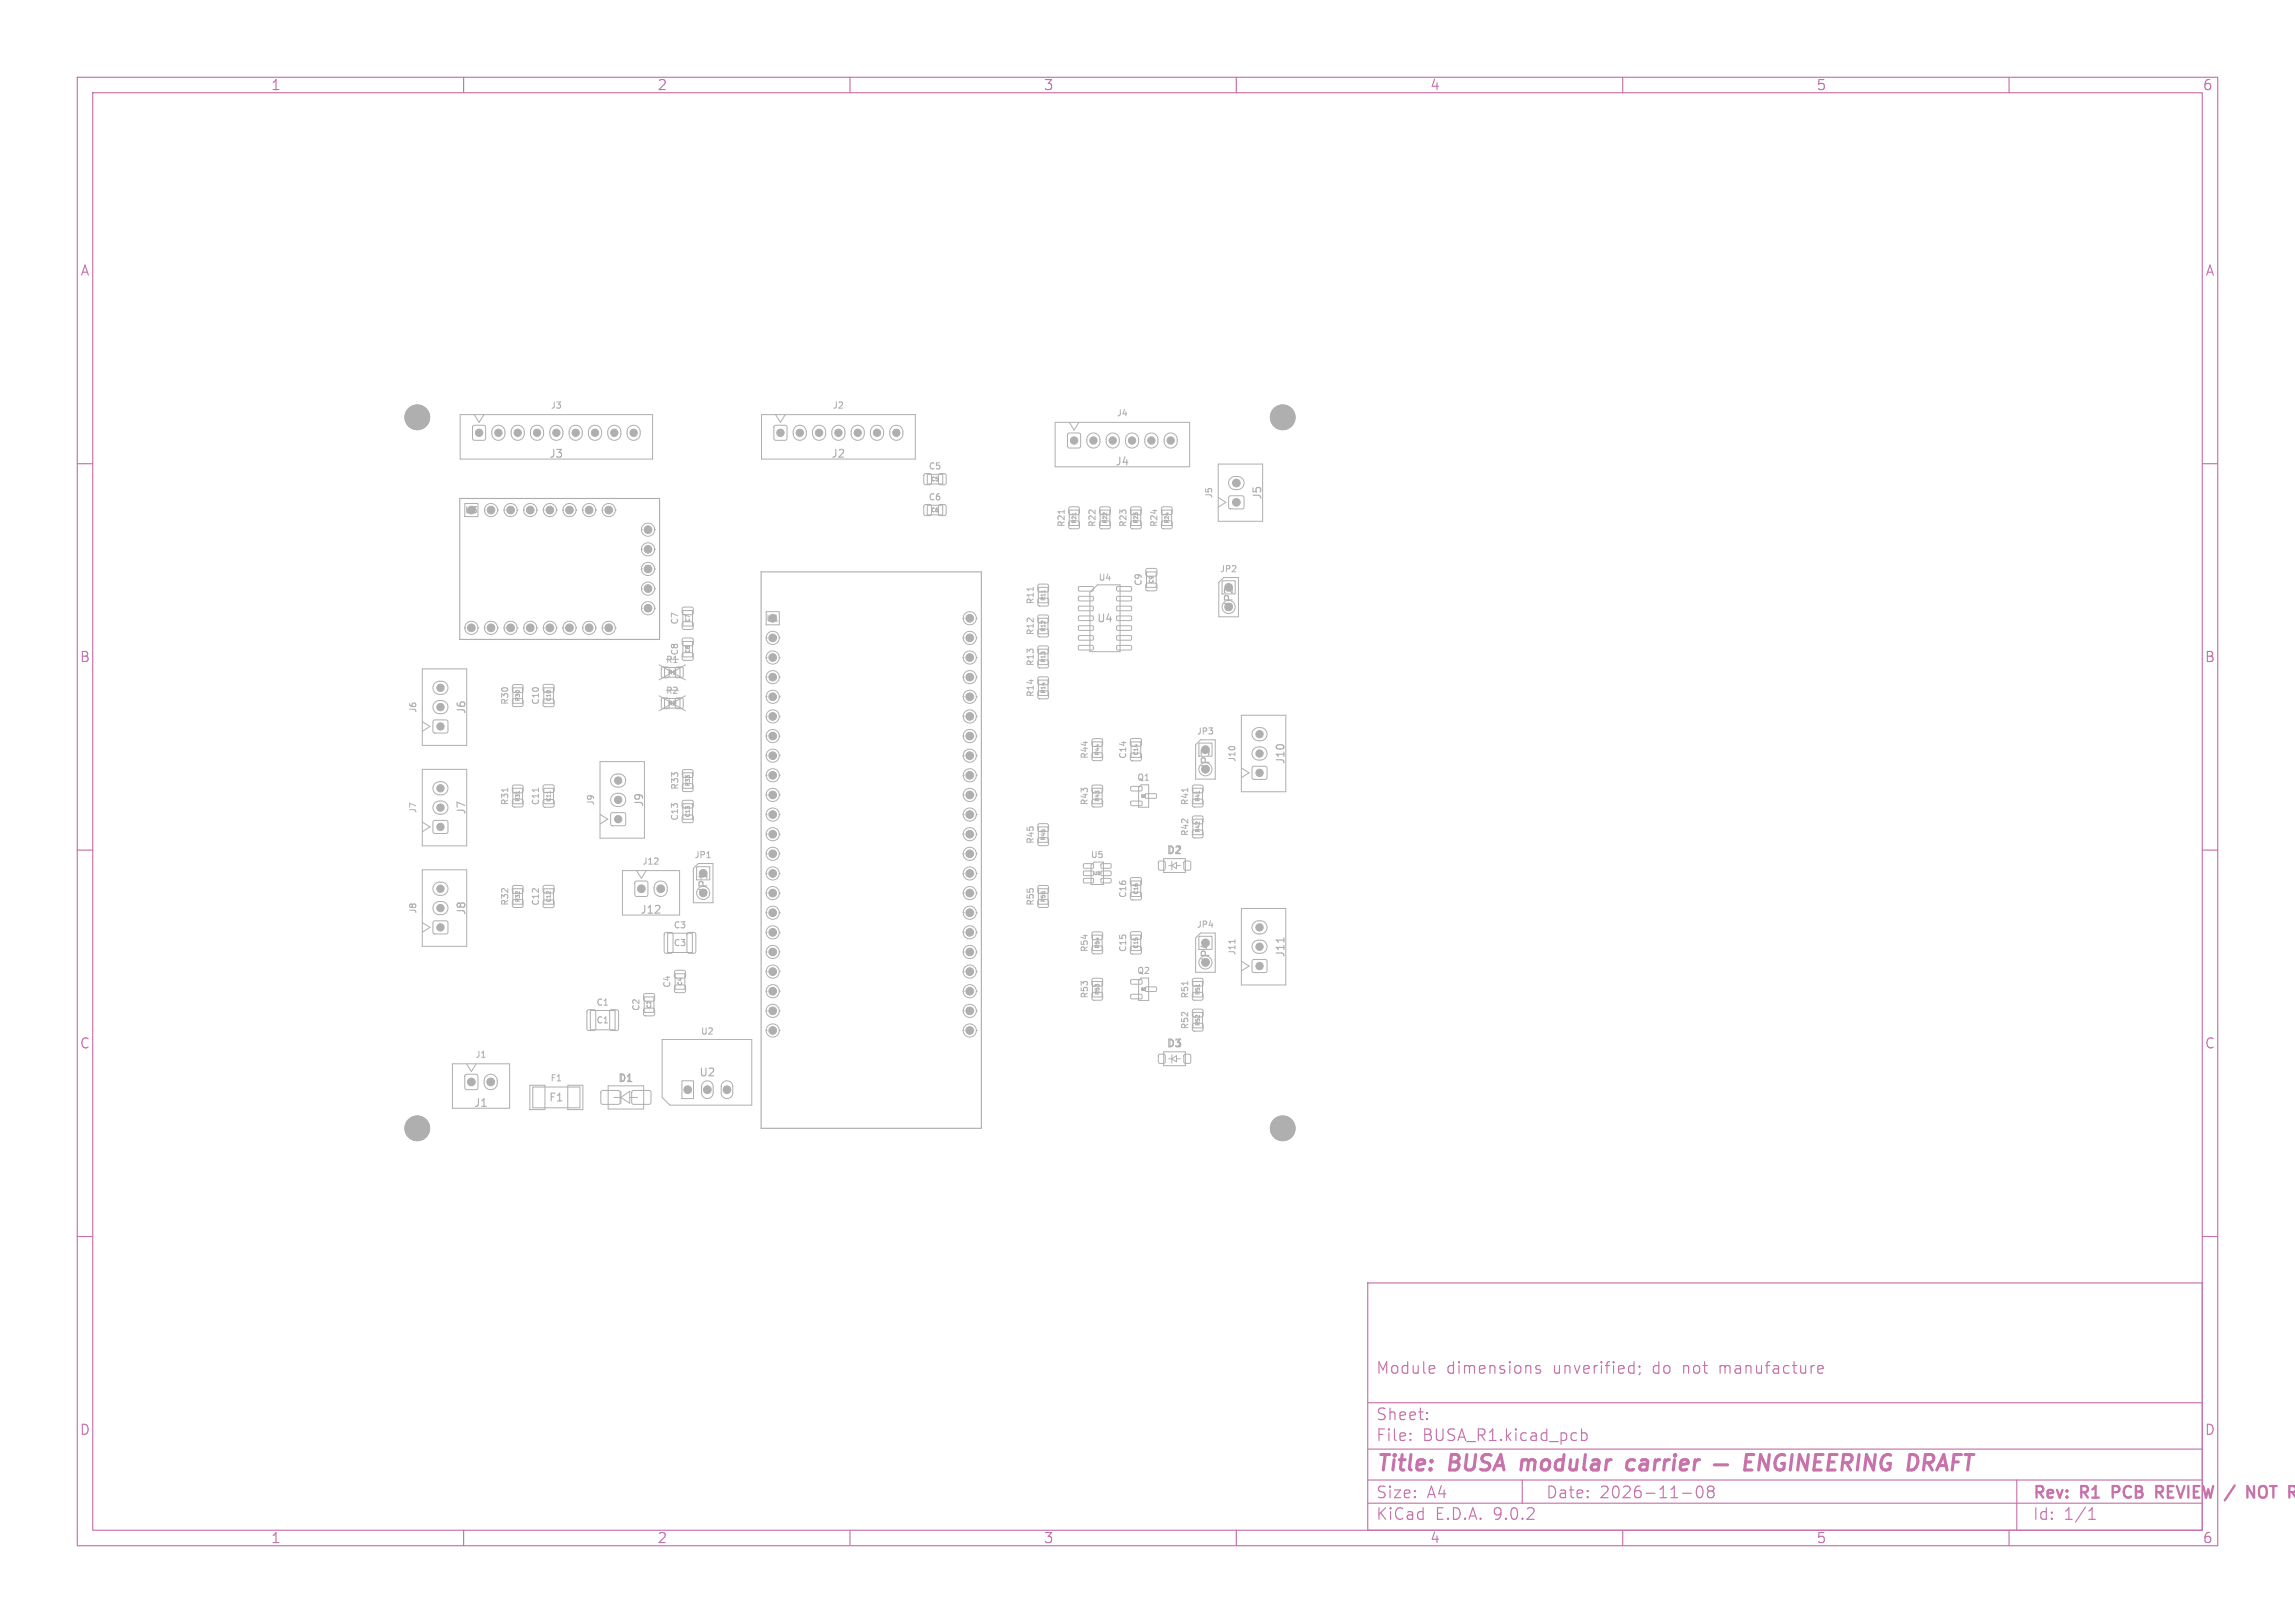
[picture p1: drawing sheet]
<svg xmlns="http://www.w3.org/2000/svg" width="297mm" height="210mm" viewBox="0 0 297 210" stroke-linecap="round" stroke-linejoin="round" font-family="sans-serif">
<defs><g id="words">
<g font-size="2.8" fill="#c872ab">
<text x="178" y="190.9">Title:</text>
<text x="187.7" y="190.9">BUSA</text>
<text x="197.7" y="190.9">modular</text>
<text x="212.2" y="190.9">carrier</text>
<text x="251" y="190.9">DRAFT</text>
</g>
<g font-size="2.1" fill="#c872ab">
<text x="178" y="178">Module</text>
<text x="187.2" y="178">dimensions</text>
<text x="201" y="178">unverified;</text>
<text x="214" y="178">do</text>
<text x="218" y="178">not</text>
<text x="222.9" y="178">manufacture</text>
<text x="178" y="184">Sheet:</text>
<text x="178" y="186.7">File:</text>
<text x="184.1" y="186.7">BUSA_R1.kicad_pcb</text>
<text x="178" y="196.9">KiCad</text>
<text x="178" y="194.1">Size:</text>
<text x="184.7" y="194.1">A4</text>
<text x="185.7" y="196.9">E.D.A.</text>
<text x="193.3" y="196.9">9.0.2</text>
<text x="200" y="194.1">Date:</text>
<text x="207" y="194.1">2026-11-08</text>
<text x="263" y="194.3">Rev:</text>
<text x="263" y="196.9">Id:</text>
<text x="267.1" y="196.9">1/1</text>
<text x="269.4" y="194.3">R1</text>
<text x="274.1" y="194.3">PCB</text>
<text x="280.3" y="194.3">REVIEW /</text>
<text x="293.3" y="194.3">NOT</text>
</g>
<g font-size="1.8" fill="#c872ab">
<text x="35" y="11.9">1</text>
<text x="85" y="11.9">2</text>
<text x="135" y="11.9">3</text>
<text x="185" y="11.9">4</text>
<text x="235" y="11.9">5</text>
<text x="285" y="11.9">6</text>
<text x="10.3" y="35.9">A</text>
<text x="285.4" y="35.9">A</text>
<text x="10.3" y="85.9">B</text>
<text x="285.3" y="85.9">B</text>
<text x="10.3" y="135.9">C</text>
<text x="285.3" y="135.9">C</text>
<text x="10.3" y="185.9">D</text>
<text x="285.3" y="185.9">D</text>
<text x="35" y="199.9">1</text>
<text x="85" y="199.9">2</text>
<text x="135" y="199.9">3</text>
<text x="185" y="199.9">4</text>
<text x="235" y="199.9">5</text>
<text x="285" y="199.9">6</text>
</g>
<g font-size="1.4" fill="#afafaf">
<text x="71" y="59.4">J3</text>
<text x="107.5" y="59.4">J2</text>
<text x="144.3" y="60.4">J4</text>
<text x="163.4" y="64.7" transform="rotate(-90 163.4 64.7)">J5</text>
<text x="141.9" y="80.7">U4</text>
<text x="159.7" y="78.8" transform="rotate(-90 159.7 78.8)">JP2</text>
<text x="60.4" y="92.5" transform="rotate(-90 60.4 92.5)">J6</text>
<text x="156.7" y="99.8" transform="rotate(-90 156.7 99.8)">JP3</text>
<text x="166.4" y="99" transform="rotate(-90 166.4 99)">J10</text>
<text x="60.4" y="105.5" transform="rotate(-90 60.4 105.5)">J7</text>
<text x="83.4" y="104.5" transform="rotate(-90 83.4 104.5)">J9</text>
<text x="150.9" y="110.7">D2</text>
<text x="60.4" y="118.5" transform="rotate(-90 60.4 118.5)">J8</text>
<text x="82.8" y="118.4">J12</text>
<text x="91.7" y="115.8" transform="rotate(-90 91.7 115.8)">JP1</text>
<text x="156.7" y="124.8" transform="rotate(-90 156.7 124.8)">JP4</text>
<text x="166.4" y="124" transform="rotate(-90 166.4 124)">J11</text>
<text x="150.9" y="135.7">D3</text>
<text x="61.3" y="143.4">J1</text>
<text x="71" y="142.7">F1</text>
<text x="79.9" y="140.2">D1</text>
<text x="90.4" y="139.5">U2</text>
</g>
<g font-size="1.1" fill="#afafaf">
<text x="71.2" y="53">J3</text>
<text x="107.7" y="53">J2</text>
<text x="144.5" y="54">J4</text>
<text x="120.1" y="60.9">C5</text>
<text x="120.1" y="64.9">C6</text>
<text x="157" y="64.5" transform="rotate(-90 157 64.5)">J5</text>
<text x="60.1" y="66.6">U3</text>
<text x="137.9" y="68.3" transform="rotate(-90 137.9 68.3)">R21</text>
<text x="141.9" y="68.3" transform="rotate(-90 141.9 68.3)">R22</text>
<text x="145.9" y="68.3" transform="rotate(-90 145.9 68.3)">R23</text>
<text x="149.9" y="68.3" transform="rotate(-90 149.9 68.3)">R24</text>
<text x="142.1" y="75.3">U4</text>
<text x="147.9" y="75.9" transform="rotate(-90 147.9 75.9)">C9</text>
<text x="157.8" y="74.2">JP2</text>
<text x="87.9" y="80.9" transform="rotate(-90 87.9 80.9)">C7</text>
<text x="99.1" y="80.6">U1</text>
<text x="133.9" y="82.3" transform="rotate(-90 133.9 82.3)">R12</text>
<text x="133.9" y="78.3" transform="rotate(-90 133.9 78.3)">R11</text>
<text x="86.1" y="85.9">R1</text>
<text x="86.1" y="89.9">R2</text>
<text x="87.9" y="84.9" transform="rotate(-90 87.9 84.9)">C8</text>
<text x="133.9" y="86.3" transform="rotate(-90 133.9 86.3)">R13</text>
<text x="54" y="92.3" transform="rotate(-90 54 92.3)">J6</text>
<text x="65.9" y="91.3" transform="rotate(-90 65.9 91.3)">R30</text>
<text x="69.9" y="91.3" transform="rotate(-90 69.9 91.3)">C10</text>
<text x="133.9" y="90.3" transform="rotate(-90 133.9 90.3)">R14</text>
<text x="154.8" y="95.2">JP3</text>
<text x="140.9" y="98.3" transform="rotate(-90 140.9 98.3)">R44</text>
<text x="145.9" y="98.3" transform="rotate(-90 145.9 98.3)">C14</text>
<text x="147.1" y="101.2">Q1</text>
<text x="160" y="98.7" transform="rotate(-90 160 98.7)">J10</text>
<text x="54" y="105.3" transform="rotate(-90 54 105.3)">J7</text>
<text x="65.9" y="104.3" transform="rotate(-90 65.9 104.3)">R31</text>
<text x="69.9" y="104.3" transform="rotate(-90 69.9 104.3)">C11</text>
<text x="77" y="104.3" transform="rotate(-90 77 104.3)">J9</text>
<text x="87.9" y="106.3" transform="rotate(-90 87.9 106.3)">C13</text>
<text x="87.9" y="102.3" transform="rotate(-90 87.9 102.3)">R33</text>
<text x="140.9" y="104.3" transform="rotate(-90 140.9 104.3)">R43</text>
<text x="153.9" y="104.3" transform="rotate(-90 153.9 104.3)">R41</text>
<text x="83.1" y="112">J12</text>
<text x="89.8" y="111.2">JP1</text>
<text x="133.9" y="109.3" transform="rotate(-90 133.9 109.3)">R45</text>
<text x="141.1" y="111.2">U5</text>
<text x="153.9" y="108.3" transform="rotate(-90 153.9 108.3)">R42</text>
<text x="54" y="118.3" transform="rotate(-90 54 118.3)">J8</text>
<text x="65.9" y="117.3" transform="rotate(-90 65.9 117.3)">R32</text>
<text x="69.9" y="117.3" transform="rotate(-90 69.9 117.3)">C12</text>
<text x="133.9" y="117.3" transform="rotate(-90 133.9 117.3)">R55</text>
<text x="145.9" y="116.3" transform="rotate(-90 145.9 116.3)">C16</text>
<text x="87.1" y="120.3">C3</text>
<text x="87.1" y="122.6">C3</text>
<text x="140.9" y="123.3" transform="rotate(-90 140.9 123.3)">R54</text>
<text x="145.9" y="123.3" transform="rotate(-90 145.9 123.3)">C15</text>
<text x="154.8" y="120.2">JP4</text>
<text x="160" y="123.7" transform="rotate(-90 160 123.7)">J11</text>
<text x="77.1" y="130.3">C1</text>
<text x="82.9" y="130.9" transform="rotate(-90 82.9 130.9)">C2</text>
<text x="86.9" y="127.9" transform="rotate(-90 86.9 127.9)">C4</text>
<text x="140.9" y="129.3" transform="rotate(-90 140.9 129.3)">R53</text>
<text x="147.1" y="126.2">Q2</text>
<text x="153.9" y="129.3" transform="rotate(-90 153.9 129.3)">R51</text>
<text x="61.5" y="137">J1</text>
<text x="77.1" y="132.6">C1</text>
<text x="90.6" y="134">U2</text>
<text x="153.9" y="133.3" transform="rotate(-90 153.9 133.3)">R52</text>
<text x="71.2" y="140.1">F1</text>
</g>
<g font-size=".7" fill="#afafaf">
<text x="120.4" y="62.4">C5</text>
<text x="120.4" y="66.4">C6</text>
<text x="139.4" y="67.8" transform="rotate(-90 139.4 67.8)">R21</text>
<text x="143.4" y="67.8" transform="rotate(-90 143.4 67.8)">R22</text>
<text x="147.4" y="67.8" transform="rotate(-90 147.4 67.8)">R23</text>
<text x="151.4" y="67.8" transform="rotate(-90 151.4 67.8)">R24</text>
<text x="135.4" y="77.8" transform="rotate(-90 135.4 77.8)">R11</text>
<text x="149.4" y="75.6" transform="rotate(-90 149.4 75.6)">C9</text>
<text x="89.4" y="80.6" transform="rotate(-90 89.4 80.6)">C7</text>
<text x="135.4" y="81.8" transform="rotate(-90 135.4 81.8)">R12</text>
<text x="86.4" y="87.4">R1</text>
<text x="89.4" y="84.6" transform="rotate(-90 89.4 84.6)">C8</text>
<text x="135.4" y="89.8" transform="rotate(-90 135.4 89.8)">R14</text>
<text x="135.4" y="85.8" transform="rotate(-90 135.4 85.8)">R13</text>
<text x="67.4" y="90.8" transform="rotate(-90 67.4 90.8)">R30</text>
<text x="71.4" y="90.8" transform="rotate(-90 71.4 90.8)">C10</text>
<text x="86.4" y="91.4">R2</text>
<text x="89.4" y="101.8" transform="rotate(-90 89.4 101.8)">R33</text>
<text x="142.4" y="97.8" transform="rotate(-90 142.4 97.8)">R44</text>
<text x="147.4" y="97.8" transform="rotate(-90 147.4 97.8)">C14</text>
<text x="67.4" y="103.8" transform="rotate(-90 67.4 103.8)">R31</text>
<text x="71.4" y="103.8" transform="rotate(-90 71.4 103.8)">C11</text>
<text x="89.4" y="105.8" transform="rotate(-90 89.4 105.8)">C13</text>
<text x="142.4" y="103.8" transform="rotate(-90 142.4 103.8)">R43</text>
<text x="155.4" y="107.8" transform="rotate(-90 155.4 107.8)">R42</text>
<text x="155.4" y="103.8" transform="rotate(-90 155.4 103.8)">R41</text>
<text x="135.4" y="108.8" transform="rotate(-90 135.4 108.8)">R45</text>
<text x="67.4" y="116.8" transform="rotate(-90 67.4 116.8)">R32</text>
<text x="71.4" y="116.8" transform="rotate(-90 71.4 116.8)">C12</text>
<text x="135.4" y="116.8" transform="rotate(-90 135.4 116.8)">R55</text>
<text x="147.4" y="115.8" transform="rotate(-90 147.4 115.8)">C16</text>
<text x="142.4" y="122.8" transform="rotate(-90 142.4 122.8)">R54</text>
<text x="147.4" y="122.8" transform="rotate(-90 147.4 122.8)">C15</text>
<text x="84.4" y="130.6" transform="rotate(-90 84.4 130.6)">C2</text>
<text x="88.4" y="127.6" transform="rotate(-90 88.4 127.6)">C4</text>
<text x="142.4" y="128.8" transform="rotate(-90 142.4 128.8)">R53</text>
<text x="155.4" y="128.8" transform="rotate(-90 155.4 128.8)">R51</text>
<text x="155.4" y="132.8" transform="rotate(-90 155.4 132.8)">R52</text>
</g>
<text font-size=".6" fill="#afafaf" x="141.6" y="113.3">U5</text>
<g font-size=".4" fill="#afafaf">
<text x="147.6" y="103.2">Q1</text>
<text x="147.6" y="128.2">Q2</text>
</g>
</g></defs>
<g fill="none" stroke="#c872ab" stroke-width=".15">
<path d="M10 10h277v190h-277zM12 12h273v186h-273zM60 10v2M110 10v2M160 10v2M210 10v2M260 10v2M10 60h2M285 60h2M10 110h2M285 110h2M10 160h2"/>
<path d="M177 166h108v32h-108zM185.5 176.7l.1 .1 .1 .3-.7 .1M185.6 177.6l-.1 .1M199.3 176.8l-.3-.1-.3 .2 .1 .2 .5 .2 .1 .1-.1 .2-.1 .1-.5-.1M211 176.7l.5 .1M211.5 177.6l-.5 .1M211.5 176.2v1.5M212.2 176.8v.1M212.2 176.8h-.1l.1 .1M212.2 177.6l-.1 .3M235.2 177.2l.8-.1-.1-.3-.4-.1-.3 .2 .1 .7 .2 .1 .4-.1M285 160h2"/>
<path d="M60 198v2M110 198v2M160 198v2M177 194.5h108M177 191.5h108M177 187.5h108M177 181.5h108M182.5 186.3h.1l-.1 .1M182.5 186.3v.1M182.5 185.5v.1M182.5 185.5h.1l-.1 .1M184.7 183.6v.1"/>
<path d="M184.7 183.6h-.1l.1 .1M184.7 182.8v.1M184.7 182.8h-.1l.1 .1M197 191.5v3M204.7 184.9v1.5M204.7 185.5l.4-.1 .3 .3v.4l-.2 .2-.1 .1-.4-.1M210 198v2M217.7 193.2h1.2M219.7 192.4a.36 .36 0 0 1 .6 .2 .77 .77 0 0 1-.4 1.2 1 1 0 0 1-.2-1.4zM221.2 192.9h-.1a.31 .31 0 0 1-.1-.4 .31 .31 0 0 1 .2-.2l.5 .1a.31 .31 0 0 1 .1 .3 .31 .31 0 0 1-.3 .2M221.2 192.9l-.2 .3v.5l.2 .1h.3l.3-.3-.1-.4-.2-.2M221.2 192.9h.3"/>
<path d="M260 198v2M261 191.5v6.5M270.3 196.6h.9M270.3 195.5l.4-.4v1.5"/>
</g>
<path d="M273.4 193.1h.6M274 192.3h-.6v1.5M279.1 192.3l.7 .1M279.4 193.1l.5 .7M279.8 193l-.7 .1M290.8 192.3l.9 1.5v-1.5M293 192.3a.5 .5 0 0 0-.7 .5v.5a.5 .5 0 0 0 .7 .5" fill="none" stroke="#c872ab" stroke-width=".3"/>
<g fill="none" stroke="#c872ab" stroke-width=".4">
<path d="M197 188.9l-.2 1.3M211.6 189a.66 .66 0 0 0-1 .3l-.1 .5 .1 .3 .2 .1 .6-.1M221.9 189.5h1.7M225.9 189.2h.7M227 188.2h-1l-.2 2h.9M229 188.2l-.3 2-.9-2-.2 2M231 188.3a.86 .86 0 0 0-1.3 .8 .76 .76 0 0 0 .1 .9 .76 .76 0 0 0 .9 .1l.1-.1 .1-.6h-.3M231.9 188.2l-.2 2M234 188.2l-.2 2-.9-2-.3 2M234.9 189.2h.6M235.9 188.2h-.9l-.3 2h1M236.7 189.2h.6"/>
<path d="M237.7 188.2h-.9l-.3 2h1M238.5 189.3h.7a.55 .55 0 0 0 .5-.5 .55 .55 0 0 0-.3-.6h-.8l-.3 2M238.9 189.3l.6 .9M240.6 188.2l-.3 2M242.7 188.2l-.3 2-.8-2-.3 2M244.7 188.3a.86 .86 0 0 0-1.3 .8 .76 .76 0 0 0 .2 .9 .76 .76 0 0 0 .9 .1l.1-.1v-.6h-.3M247.2 188.2h.4a.97 .97 0 0 1 .4 1.5 .9 .9 0 0 1-1.1 .5zM249.5 189.3l.6 .9M250.2 188.9l-.4 .4h-.8M250.3 188.6l-.2-.3-.2-.1h-.7l-.3 2"/>
</g>
<g fill="none" stroke="#afafaf" stroke-width=".13">
<path d="M59.6 53.7h24.8v5.7h-24.8zM61.2 55.1l.2-.1 1.4 .1v.2v1.4v.2l-.2 .1-1.4-.1-.1-.2v-1.4zM61.4 53.7l.6 1 .6-1M63.9 55.3a.85 .85 0 0 1 .9-.2 .85 .85 0 0 1 .5 .8v.2a.85 .85 0 0 1-.8 .9 .85 .85 0 0 1-.8-.9v-.4zM66.4 55.3a.85 .85 0 0 1 .9-.2 .85 .85 0 0 1 .5 .8l.1 .2a.85 .85 0 0 1-.9 .9 .85 .85 0 0 1-.9-.9l.1-.4zM68.9 55.3a.85 .85 0 0 1 .9-.2 .85 .85 0 0 1 .5 .8l.1 .2a.85 .85 0 0 1-.9 .9 .85 .85 0 0 1-.8-.9v-.4zM71.4 55.3a.85 .85 0 0 1 .9-.2 .85 .85 0 0 1 .5 .8v.2a.85 .85 0 0 1-.8 .9 .85 .85 0 0 1-.9-.9l.1-.4zM73.9 55.3a.85 .85 0 0 1 .9-.2 .85 .85 0 0 1 .5 .8l.1 .2a.85 .85 0 0 1-.9 .9 .85 .85 0 0 1-.8-.9v-.4zM76.4 55.3a.85 .85 0 0 1 .9-.2 .85 .85 0 0 1 .5 .8v.2a.85 .85 0 0 1-.8 .9 .85 .85 0 0 1-.9-.9l.1-.4zM78.9 55.3a.85 .85 0 0 1 .9-.2 .85 .85 0 0 1 .5 .8l.1 .2a.85 .85 0 0 1-.9 .9 .85 .85 0 0 1-.8-.9v-.4zM81.4 55.3a.85 .85 0 0 1 .9-.2 .85 .85 0 0 1 .5 .8v.2a.85 .85 0 0 1-.8 .9 .85 .85 0 0 1-.9-.9l.1-.4zM98.5 53.7h20v5.7h-20z"/>
<path d="M100.2 55.1l.2-.1 1.4 .1v.2v1.4v.2l-.2 .1-1.4-.1-.1-.2v-1.4zM100.4 53.7l.6 1 .6-1M102.9 55.3a.85 .85 0 0 1 .9-.2 .85 .85 0 0 1 .5 .8l.1 .2a.85 .85 0 0 1-.9 .9 .85 .85 0 0 1-.8-.9v-.4zM105.4 55.3a.85 .85 0 0 1 .9-.2 .85 .85 0 0 1 .5 .8v.2a.85 .85 0 0 1-.8 .9 .85 .85 0 0 1-.9-.9l.1-.4zM107.9 55.3a.85 .85 0 0 1 .9-.2 .85 .85 0 0 1 .5 .8l.1 .2a.85 .85 0 0 1-.9 .9 .85 .85 0 0 1-.8-.9v-.4zM110.4 55.3a.85 .85 0 0 1 .9-.2 .85 .85 0 0 1 .5 .8v.2a.85 .85 0 0 1-.8 .9 .85 .85 0 0 1-.9-.9l.1-.4zM112.9 55.3a.85 .85 0 0 1 .9-.2 .85 .85 0 0 1 .5 .8l.1 .2a.85 .85 0 0 1-.9 .9 .85 .85 0 0 1-.8-.9v-.4zM115.4 55.3a.85 .85 0 0 1 .9-.2 .85 .85 0 0 1 .5 .8v.2a.85 .85 0 0 1-.8 .9 .85 .85 0 0 1-.9-.9l.1-.4zM136.6 54.7h17.3v5.7h-17.3zM138.2 56.1l.2-.1 1.4 .1v.2v1.4v.2l-.2 .1-1.4-.1v-.2v-1.4zM138.4 54.7l.6 1 .6-1M140.9 56.3a.85 .85 0 0 1 .9-.2 .85 .85 0 0 1 .6 .8l-.1 .2a.85 .85 0 0 1-.8 .9 .85 .85 0 0 1-.9-.9l.1-.4z"/>
<path d="M143.4 56.3a.85 .85 0 0 1 .9-.2 .85 .85 0 0 1 .5 .8l.1 .2a.85 .85 0 0 1-.9 .9 .85 .85 0 0 1-.8-.9v-.4zM145.9 56.3a.85 .85 0 0 1 .9-.2 .85 .85 0 0 1 .6 .8l-.1 .2a.85 .85 0 0 1-.8 .9 .85 .85 0 0 1-.9-.9l.1-.4zM148.4 56.3a.85 .85 0 0 1 .9-.2 .85 .85 0 0 1 .5 .8l.1 .2a.85 .85 0 0 1-.9 .9 .85 .85 0 0 1-.8-.9v-.4zM150.9 56.3a.85 .85 0 0 1 .9-.2 .85 .85 0 0 1 .6 .8l-.1 .2a.85 .85 0 0 1-.8 .9 .85 .85 0 0 1-.9-.9l.1-.4zM60.1 65.2h1.8v1.7h-1.8zM62.7 66a.85 .85 0 0 0 .8 .9 .85 .85 0 0 0 .9-.9M62.7 66a.85 .85 0 0 1 .8-.9 .85 .85 0 0 1 .9 .9M62.7 66h.1M64.4 66h.1M65.2 66a.85 .85 0 0 0 .9 .9 .85 .85 0 0 0 .8-.9M65.2 66a.85 .85 0 0 1 .9-.9 .85 .85 0 0 1 .8 .9M65.2 66h.1"/>
<path d="M66.9 66h.1M67.8 66a.85 .85 0 0 0 .8 .9 .85 .85 0 0 0 .9-.9M67.8 66a.85 .85 0 0 1 .8-.9 .85 .85 0 0 1 .9 .9M67.8 66h.1M69.5 66h.1M70.3 66a.85 .85 0 0 0 .9 .9 .85 .85 0 0 0 .8-.9M70.3 66a.85 .85 0 0 1 .9-.9 .85 .85 0 0 1 .8 .9M70.3 66h.1M72 66h.1M72.8 66a.85 .85 0 0 0 .9 .9 .85 .85 0 0 0 .9-.9M72.8 66a.85 .85 0 0 1 .9-.9 .85 .85 0 0 1 .9 .9M72.8 66h.1"/>
<path d="M74.6 66h.1M75.4 66a.85 .85 0 0 0 .8 .9 .85 .85 0 0 0 .9-.9M75.4 66a.85 .85 0 0 1 .8-.9 .85 .85 0 0 1 .9 .9M75.4 66h.1M77.1 66h.1M77.9 66a.85 .85 0 0 0 .9 .9 .85 .85 0 0 0 .8-.9M77.9 66a.85 .85 0 0 1 .9-.9 .85 .85 0 0 1 .8 .9M77.9 66h.1M79.6 66h.1M83 78.7a.85 .85 0 0 0 .9 .9 .85 .85 0 0 0 .8-.9M83 78.7a.85 .85 0 0 1 .9-.9 .85 .85 0 0 1 .8 .9M83 68.5a.85 .85 0 0 0 .9 .9 .85 .85 0 0 0 .8-.9"/>
<path d="M83 68.5a.85 .85 0 0 1 .9-.8 .85 .85 0 0 1 .8 .8M83 71.1a.85 .85 0 0 0 .9 .8 .85 .85 0 0 0 .8-.8M83 71.1a.85 .85 0 0 1 .9-.9 .85 .85 0 0 1 .8 .9M83 73.6a.85 .85 0 0 0 .9 .9 .85 .85 0 0 0 .8-.9M83 73.6a.85 .85 0 0 1 .9-.8 .85 .85 0 0 1 .8 .8M83 76.2a.85 .85 0 0 0 .9 .8 .85 .85 0 0 0 .8-.8M83 76.2a.85 .85 0 0 1 .9-.9 .85 .85 0 0 1 .8 .9M83 78.7h.1M83 68.5h.1M83 71.1h.1M83 73.6h.1M83 76.2h.1"/>
<path d="M84.7 78.7h.1M84.7 68.5h.1M84.7 71.1h.1M84.7 73.6h.1M84.7 76.2h.1M88.3 78.6h.2h1.1l.1 .2v.6l-.2 .2-1.1-.1-.1-.2zM88.4 79h1.2v2h-1.2zM99.1 79.2h1.7v1.7h-1.7zM119.6 61.3h.7l.2 .1v1.1l-.1 .2h-.6l-.2-.1-.1-1.1zM119.6 65.3h.7l.2 .1v1.1l-.1 .2h-.6l-.2-.1-.1-1.1zM120 61.4h2v1.2h-2zM120 65.4h2v1.2h-2z"/>
<path d="M121.5 61.3h.7l.2 .1v1.1l-.1 .2h-.6l-.2-.1-.1-1.1zM121.5 65.3h.7l.2 .1v1.1l-.1 .2h-.6l-.2-.1-.1-1.1zM133.7 76v.4M134.4 79.6h.1h1l.2 .2v.6l-.2 .2h-1l-.2-.2zM134.4 77.5l.1-.1h1l.2 .3v.6l-.2 .1h-1l-.2-.2zM134.4 75.6h.1h1l.2 .2v.6l-.2 .2h-1l-.2-.2zM134.4 76h1.2v2h-1.2zM135.2 76.4v.3M137.7 66v.4M138.4 67.5l.1-.1h1l.2 .3v.6l-.3 .1h-.9l-.2-.2zM138.4 65.6h.1h1l.2 .2v.6l-.3 .2h-.9l-.2-.2zM138.4 66h1.2v2h-1.2z"/>
<path d="M139.2 66.4v.3M139.6 75.9h1.8l.1 .1v.4l-.2 .1h-1.7l-.1-.2zM139.6 77.2h1.8l.1 .1v.4l-.2 .1-1.7-.1-.1-.1zM139.6 78.5l1.8-.1 .1 .2v.3l-.2 .1h-1.7l-.1-.1zM139.6 79.7h1.8l.1 .2v.3l-.2 .1h-1.7l-.1-.1zM141 76.7l1-1h2.9v8.6h-3.9zM142.4 67.5l.1-.1h1l.2 .3v.6l-.3 .1h-.9l-.2-.2zM142.4 65.6h.1h1l.2 .2v.6l-.3 .2h-.9l-.2-.2zM142.4 66h1.2v2h-1.2zM144.5 79.7h1.9v.2v.3l-.1 .1h-1.7l-.1-.1zM144.5 78.5l1.9-.1v.2v.3l-.1 .1h-1.7l-.1-.1zM144.5 77.2h1.9v.1v.4l-.1 .1-1.7-.1-.1-.1z"/>
<path d="M144.5 75.9h1.9v.1v.4l-.1 .1h-1.7l-.1-.2zM146.4 67.5l.2-.1h.9l.2 .3v.6l-.3 .1h-.9l-.2-.2zM146.4 65.6h.2h.9l.2 .2v.6l-.3 .2h-.9l-.2-.2zM146.4 66h1.2v2h-1.2zM148.3 75.5h.2h1.1l.1 .2v.6l-.2 .2-1.1-.1-.1-.2zM148.3 73.6h.2h1.1l.1 .2v.6l-.2 .2-1.1-.1-.1-.2zM148.4 74h1.2v2h-1.2zM150.4 67.5l.1-.1h1l.2 .3v.6l-.3 .1h-.9l-.2-.2zM150.4 65.6h.1h1l.2 .2v.6l-.3 .2h-.9l-.2-.2zM150.4 66h1.2v2h-1.2zM157.6 60.1h5.8v7.4h-5.8zM157.6 64.4l1 .6-1 .6"/>
<path d="M157.7 75.4l.7-.7h1.9v5.1h-2.6zM158.2 75.2h1.6v1.7h-1.6zM159.1 64.2h.2h1.4h.2l.1 .2-.1 1.4-.2 .1h-1.4l-.2-.1-.1-.2zM159.2 61.9l.4-.2h.6a.85 .85 0 0 1 .8 .8 .85 .85 0 0 1-.8 .8h-.3a.85 .85 0 0 1-.8-.5 .85 .85 0 0 1 .1-.9zM54.6 86.6h5.8v9.9h-5.8zM54.6 99.6h5.8v9.9h-5.8zM54.6 93.4l1.1 .6-1.1 .6M56.1 93.2h.2h1.4h.2l.1 .2-.1 1.4-.2 .1h-1.4l-.2-.1-.1-.2zM56.3 90.9l.4-.2h.4a.85 .85 0 0 1 .9 .8 .85 .85 0 0 1-.9 .9h-.2a.85 .85 0 0 1-.8-.6 .85 .85 0 0 1 .2-.9zM56.3 88.4l.4-.2 .4-.1a.85 .85 0 0 1 .9 .9 .85 .85 0 0 1-.9 .8h-.2a.85 .85 0 0 1-.8-.5 .85 .85 0 0 1 .2-.9zM60.1 81.2a.85 .85 0 0 0 .9 .9 .85 .85 0 0 0 .9-.9M60.1 81.2a.85 .85 0 0 1 .9-.8 .85 .85 0 0 1 .9 .8"/>
<path d="M60.1 81.2h.1M61.9 81.2h.1M62.7 81.2a.85 .85 0 0 0 .8 .9 .85 .85 0 0 0 .9-.9M62.7 81.2a.85 .85 0 0 1 .8-.8 .85 .85 0 0 1 .9 .8M62.7 81.2h.1M64.4 81.2h.1M65.2 81.2a.85 .85 0 0 0 .9 .9 .85 .85 0 0 0 .8-.9M65.2 81.2a.85 .85 0 0 1 .9-.8 .85 .85 0 0 1 .8 .8M65.2 81.2h.1M66.4 90.5l.1-.1h1l.2 .3v.6l-.3 .1h-.9l-.2-.2zM66.4 88.6h.1h1l.2 .2v.6l-.3 .2h-.9l-.2-.2zM66.4 89h1.2v2h-1.2z"/>
<path d="M66.9 81.2h.1M67.8 81.2a.85 .85 0 0 0 .8 .9 .85 .85 0 0 0 .9-.9M67.8 81.2a.85 .85 0 0 1 .8-.8 .85 .85 0 0 1 .9 .8M67.8 81.2h.1M69.5 81.2h.1M70.3 81.2a.85 .85 0 0 0 .9 .9 .85 .85 0 0 0 .8-.9M70.3 81.2a.85 .85 0 0 1 .9-.8 .85 .85 0 0 1 .8 .8M70.3 81.2h.1M70.3 90.5h.2h1.1l.1 .2v.6l-.2 .2-1.1-.1-.1-.2zM70.3 88.6h.2h1.1l.1 .2v.6l-.2 .2-1.1-.1-.1-.2zM70.4 89h1.2v2h-1.2zM72 81.2h.1"/>
<path d="M72.8 81.2a.85 .85 0 0 0 .9 .9 .85 .85 0 0 0 .9-.9M72.8 81.2a.85 .85 0 0 1 .9-.8 .85 .85 0 0 1 .9 .8M72.8 81.2h.1M74.6 81.2h.1M75.4 81.2a.85 .85 0 0 0 .8 .9 .85 .85 0 0 0 .9-.9M75.4 81.2a.85 .85 0 0 1 .8-.8 .85 .85 0 0 1 .9 .8M75.4 81.2h.1M77.1 81.2h.1M77.6 98.6h5.8v9.9h-5.8zM77.9 81.2a.85 .85 0 0 0 .9 .9 .85 .85 0 0 0 .8-.9M77.9 81.2a.85 .85 0 0 1 .9-.8 .85 .85 0 0 1 .8 .8M77.9 81.2h.1"/>
<path d="M79.6 81.2h.1M85.3 86l3.4 2M85.3 90l3.4 2M85.6 86.4l.7-.1 .3 .2v1l-.2 .2h-.6l-.2-.2v-.9zM85.6 90.4l.7-.1 .3 .2v1l-.2 .2h-.6l-.2-.2v-.9zM86 86.4h2v1.2h-2zM86 90.4h2v1.2h-2zM86.2 85.3h1.6M86.5 87h1M87.5 86.4l.7-.1 .2 .2v1l-.1 .2h-.6l-.3-.2v-.9zM87.5 90.4l.7-.1 .2 .2v1l-.1 .2h-.6l-.3-.2v-.9zM88.3 84.5h.2h1.1l.1 .2v.6l-.2 .2-1.1-.1-.1-.2z"/>
<path d="M88.3 82.6h.2h1.1l.1 .2v.6l-.2 .2-1.1-.1-.1-.2zM88.3 80.5h.2h1.1l.1 .2v.6l-.2 .2-1.1-.1-.1-.2zM88.4 99.6h.1h1l.2 .2v.6l-.3 .2h-.9l-.2-.2zM88.4 83h1.2v2h-1.2zM88.7 86l-3.4 2M88.7 90l-3.4 2M99.1 82.5a.85 .85 0 0 0 .9 .9 .85 .85 0 0 0 .8-.9M99.1 82.5a.85 .85 0 0 1 .9-.8 .85 .85 0 0 1 .8 .8M99.1 85.1a.85 .85 0 0 0 .9 .8 .85 .85 0 0 0 .8-.8M99.1 85.1a.85 .85 0 0 1 .9-.9 .85 .85 0 0 1 .8 .9M99.1 87.6a.85 .85 0 0 0 .9 .9 .85 .85 0 0 0 .8-.9M99.1 87.6a.85 .85 0 0 1 .9-.8 .85 .85 0 0 1 .8 .8"/>
<path d="M99.1 90.2a.85 .85 0 0 0 .9 .8 .85 .85 0 0 0 .8-.8M99.1 90.2a.85 .85 0 0 1 .9-.9 .85 .85 0 0 1 .8 .9M99.1 92.7a.85 .85 0 0 0 .9 .8 .85 .85 0 0 0 .8-.8M99.1 92.7a.85 .85 0 0 1 .9-.9 .85 .85 0 0 1 .8 .9M99.1 95.2a.85 .85 0 0 0 .9 .9 .85 .85 0 0 0 .8-.9M99.1 95.2a.85 .85 0 0 1 .9-.8 .85 .85 0 0 1 .8 .8M99.1 97.8a.85 .85 0 0 0 .9 .8 .85 .85 0 0 0 .8-.8M99.1 97.8a.85 .85 0 0 1 .9-.9 .85 .85 0 0 1 .8 .9M99.1 82.5h.1M99.1 85.1h.1M99.1 87.6h.1M99.1 90.2h.1"/>
<path d="M99.1 92.7h.1M99.1 95.2h.1M99.1 97.8h.1M100.8 82.5h.1M100.8 85.1h.1M100.8 87.6h.1M100.8 90.2h.1M100.8 92.7h.1M100.8 95.2h.1M100.8 97.8h.1M124.6 80a.85 .85 0 0 0 .9 .8 .85 .85 0 0 0 .9-.8M124.6 80a.85 .85 0 0 1 .9-.9 .85 .85 0 0 1 .9 .9"/>
<path d="M124.6 82.5a.85 .85 0 0 0 .9 .9 .85 .85 0 0 0 .9-.9M124.6 82.5a.85 .85 0 0 1 .9-.8 .85 .85 0 0 1 .9 .8M124.6 85.1a.85 .85 0 0 0 .9 .8 .85 .85 0 0 0 .9-.8M124.6 85.1a.85 .85 0 0 1 .9-.9 .85 .85 0 0 1 .9 .9M124.6 87.6a.85 .85 0 0 0 .9 .9 .85 .85 0 0 0 .9-.9M124.6 87.6a.85 .85 0 0 1 .9-.8 .85 .85 0 0 1 .9 .8M124.6 90.2a.85 .85 0 0 0 .9 .8 .85 .85 0 0 0 .9-.8M124.6 90.2a.85 .85 0 0 1 .9-.9 .85 .85 0 0 1 .9 .9M124.6 92.7a.85 .85 0 0 0 .9 .8 .85 .85 0 0 0 .9-.8M124.6 92.7a.85 .85 0 0 1 .9-.9 .85 .85 0 0 1 .9 .9M124.6 95.2a.85 .85 0 0 0 .9 .9 .85 .85 0 0 0 .9-.9M124.6 95.2a.85 .85 0 0 1 .9-.8 .85 .85 0 0 1 .9 .8"/>
<path d="M124.6 97.8a.85 .85 0 0 0 .9 .8 .85 .85 0 0 0 .9-.8M124.6 97.8a.85 .85 0 0 1 .9-.9 .85 .85 0 0 1 .9 .9M124.7 80h.1M124.7 82.5h.1M124.7 85.1h.1M124.7 87.6h.1M124.7 90.2h.1M124.7 92.7h.1M124.7 95.2h.1M124.7 97.8h.1M126.3 80h.1M126.3 82.5h.1"/>
<path d="M126.3 85.1h.1M126.3 87.6h.1M126.3 90.2h.1M126.3 92.7h.1M126.3 95.2h.1M126.3 97.8h.1M134.4 89.5l.1-.1h1l.2 .3v.6l-.2 .1h-1l-.2-.2zM134.4 87.6h.1h1l.2 .2v.6l-.2 .2h-1l-.2-.2zM134.4 81.5l.1-.1h1l.2 .3v.6l-.2 .1h-1l-.2-.2zM134.4 85.5l.1-.1h1l.2 .3v.6l-.2 .1h-1l-.2-.2zM134.4 83.6h.1h1l.2 .2v.6l-.2 .2h-1l-.2-.2zM134.4 88h1.2v2h-1.2z"/>
<path d="M134.4 80h1.2v2h-1.2zM134.4 84h1.2v2h-1.2zM139.6 81h1.8l.1 .1v.4l-.2 .1h-1.7l-.1-.2zM139.6 82.3h1.8l.1 .1v.3l-.2 .1h-1.7l-.1-.1zM139.6 83.6l1.8-.1 .1 .2v.3l-.2 .1h-1.7l-.1-.1zM141.4 97.5l.2-.1h.9l.2 .3v.6l-.3 .1h-.9l-.2-.2zM141.4 95.6h.2h.9l.2 .2v.6l-.3 .2h-.9l-.2-.2zM141.4 96h1.2v2h-1.2zM144.5 83.6l1.9-.1v.2v.3l-.1 .1h-1.7l-.1-.1zM144.5 82.3h1.9v.1v.3l-.1 .1h-1.7l-.1-.1zM144.5 81h1.9v.1v.4l-.1 .1h-1.7l-.1-.2zM146.3 97.5h.2h1.1l.1 .2v.6l-.2 .2-1.1-.1-.1-.2z"/>
<path d="M146.3 95.6h.2h1.1l.1 .2v.6l-.2 .2-1.1-.1-.1-.2zM146.4 96h1.2v2h-1.2zM155.1 96.2h1.7v1.7h-1.7zM155.4 95.7h1.9v5.1h-2.6v-4.4zM160.6 92.6h5.8v9.9h-5.8zM160.6 99.4l1 .6-1 .6M162.1 99.2h.2h1.4h.2l.1 .2-.1 1.4-.2 .1h-1.4l-.2-.1-.1-.2zM162.3 96.9l.4-.2h.4a.85 .85 0 0 1 .9 .8 .85 .85 0 0 1-.9 .9h-.2a.85 .85 0 0 1-.8-.6 .85 .85 0 0 1 .2-.9zM162.3 94.4l.4-.2 .4-.1a.85 .85 0 0 1 .9 .9 .85 .85 0 0 1-.9 .8h-.2a.85 .85 0 0 1-.8-.5 .85 .85 0 0 1 .2-.9zM54.6 112.6h5.8v9.9h-5.8zM54.6 119.4l1.1 .6-1.1 .6M54.6 106.4l1.1 .6-1.1 .6"/>
<path d="M56.1 119.2h.2h1.4h.2l.1 .2-.1 1.4-.2 .1h-1.4l-.2-.1-.1-.2zM56.1 106.2h.2h1.4h.2l.1 .2-.1 1.4-.2 .1h-1.4l-.2-.1-.1-.2zM56.3 116.9l.4-.2h.4a.85 .85 0 0 1 .9 .8 .85 .85 0 0 1-.9 .9h-.2a.85 .85 0 0 1-.8-.6 .85 .85 0 0 1 .2-.9zM56.3 114.4l.4-.2 .4-.1a.85 .85 0 0 1 .9 .9 .85 .85 0 0 1-.9 .8h-.2a.85 .85 0 0 1-.8-.5 .85 .85 0 0 1 .2-.9zM56.3 103.9l.4-.2h.4a.85 .85 0 0 1 .9 .8 .85 .85 0 0 1-.9 .9h-.2a.85 .85 0 0 1-.8-.6 .85 .85 0 0 1 .2-.9zM56.3 101.4l.4-.2 .4-.1a.85 .85 0 0 1 .9 .9 .85 .85 0 0 1-.9 .8h-.2a.85 .85 0 0 1-.8-.5 .85 .85 0 0 1 .2-.9zM65.7 102v.4M66.4 116.5l.1-.1h1l.2 .3v.6l-.3 .1h-.9l-.2-.2zM66.4 114.6h.1h1l.2 .2v.6l-.3 .2h-.9l-.2-.2zM66.4 103.5l.1-.1h1l.2 .3v.6l-.3 .1h-.9l-.2-.2zM66.4 101.6h.1h1l.2 .2v.6l-.3 .2h-.9l-.2-.2zM66.4 115h1.2v2h-1.2z"/>
<path d="M66.4 102h1.2v2h-1.2zM67.2 102.4v.3M69.7 102v.4M70.3 116.5h.2h1.1l.1 .2v.6l-.2 .2-1.1-.1-.1-.2zM70.3 114.6h.2h1.1l.1 .2v.6l-.2 .2-1.1-.1-.1-.2zM70.3 103.5h.2h1.1l.1 .2v.6l-.2 .2-1.1-.1-.1-.2zM70.3 101.6h.2h1.1l.1 .2v.6l-.2 .2-1.1-.1-.1-.2zM70.4 115h1.2v2h-1.2zM70.4 102h1.2v2h-1.2zM71.2 102.4v.3M77.6 105.4l1 .6-1 .6M79.1 105.2h.2h1.4h.2l.1 .2-.1 1.4-.2 .1h-1.4l-.2-.1-.1-.2z"/>
<path d="M79.3 102.9l.4-.2h.4a.85 .85 0 0 1 .9 .8 .85 .85 0 0 1-.9 .9h-.2a.85 .85 0 0 1-.8-.6 .85 .85 0 0 1 .2-.9zM79.3 100.4l.4-.2 .4-.1a.85 .85 0 0 1 .9 .9 .85 .85 0 0 1-.9 .8h-.2a.85 .85 0 0 1-.8-.5 .85 .85 0 0 1 .2-.9zM80.5 112.7h7.4v5.7h-7.4zM82.2 114.1l.2-.1 1.4 .1 .1 .2v1.5l-.1 .1-.2 .1-1.4-.1-.1-.1v-1.5zM82.4 112.7l.6 1 .6-1M84.9 114.2a.85 .85 0 0 1 .9-.1 .85 .85 0 0 1 .5 .8l.1 .2a.85 .85 0 0 1-.9 .9 .85 .85 0 0 1-.8-.9v-.5zM88.3 105.5h.2h1.1l.1 .2v.6l-.2 .2-1.1-.1-.1-.2zM88.3 103.6h.2h1.1l.1 .2v.6l-.2 .2-1.1-.1-.1-.2zM88.4 101.5l.1-.1h1l.2 .3v.6l-.3 .1h-.9l-.2-.2zM88.4 104h1.2v2h-1.2zM88.4 100h1.2v2h-1.2zM89.7 112.4l.7-.7h1.9v5.1h-2.6z"/>
<path d="M90.1 112.2h1.8v1.7h-1.8zM91.5 111h.4M99.1 100.3a.85 .85 0 0 0 .9 .9 .85 .85 0 0 0 .8-.9M99.1 100.3a.85 .85 0 0 1 .9-.8 .85 .85 0 0 1 .8 .8M99.1 102.9a.85 .85 0 0 0 .9 .8 .85 .85 0 0 0 .8-.8M99.1 102.9a.85 .85 0 0 1 .9-.9 .85 .85 0 0 1 .8 .9M99.1 105.4a.85 .85 0 0 0 .9 .8 .85 .85 0 0 0 .8-.8M99.1 105.4a.85 .85 0 0 1 .9-.9 .85 .85 0 0 1 .8 .9M99.1 107.9a.85 .85 0 0 0 .9 .9 .85 .85 0 0 0 .8-.9M99.1 107.9a.85 .85 0 0 1 .9-.8 .85 .85 0 0 1 .8 .8M99.1 110.5a.85 .85 0 0 0 .9 .8 .85 .85 0 0 0 .8-.8M99.1 110.5a.85 .85 0 0 1 .9-.9 .85 .85 0 0 1 .8 .9"/>
<path d="M99.1 113a.85 .85 0 0 0 .9 .9 .85 .85 0 0 0 .8-.9M99.1 113a.85 .85 0 0 1 .9-.8 .85 .85 0 0 1 .8 .8M99.1 115.6a.85 .85 0 0 0 .9 .8 .85 .85 0 0 0 .8-.8M99.1 115.6a.85 .85 0 0 1 .9-.9 .85 .85 0 0 1 .8 .9M99.1 118.1a.85 .85 0 0 0 .9 .8 .85 .85 0 0 0 .8-.8M99.1 118.1a.85 .85 0 0 1 .9-.9 .85 .85 0 0 1 .8 .9M99.1 100.3h.1M99.1 102.9h.1M99.1 105.4h.1M99.1 107.9h.1M99.1 110.5h.1M99.1 113h.1"/>
<path d="M99.1 115.6h.1M99.1 118.1h.1M100.8 100.3h.1M100.8 102.9h.1M100.8 105.4h.1M100.8 107.9h.1M100.8 110.5h.1M100.8 113h.1M100.8 115.6h.1M100.8 118.1h.1M124.6 100.3a.85 .85 0 0 0 .9 .9 .85 .85 0 0 0 .9-.9M124.6 100.3a.85 .85 0 0 1 .9-.8 .85 .85 0 0 1 .9 .8"/>
<path d="M124.6 102.9a.85 .85 0 0 0 .9 .8 .85 .85 0 0 0 .9-.8M124.6 102.9a.85 .85 0 0 1 .9-.9 .85 .85 0 0 1 .9 .9M124.6 105.4a.85 .85 0 0 0 .9 .8 .85 .85 0 0 0 .9-.8M124.6 105.4a.85 .85 0 0 1 .9-.9 .85 .85 0 0 1 .9 .9M124.6 107.9a.85 .85 0 0 0 .9 .9 .85 .85 0 0 0 .9-.9M124.6 107.9a.85 .85 0 0 1 .9-.8 .85 .85 0 0 1 .9 .8M124.6 110.5a.85 .85 0 0 0 .9 .8 .85 .85 0 0 0 .9-.8M124.6 110.5a.85 .85 0 0 1 .9-.9 .85 .85 0 0 1 .9 .9M124.6 113a.85 .85 0 0 0 .9 .9 .85 .85 0 0 0 .9-.9M124.6 113a.85 .85 0 0 1 .9-.8 .85 .85 0 0 1 .9 .8M124.6 115.6a.85 .85 0 0 0 .9 .8 .85 .85 0 0 0 .9-.8M124.6 115.6a.85 .85 0 0 1 .9-.9 .85 .85 0 0 1 .9 .9"/>
<path d="M124.6 118.1a.85 .85 0 0 0 .9 .8 .85 .85 0 0 0 .9-.8M124.6 118.1a.85 .85 0 0 1 .9-.9 .85 .85 0 0 1 .9 .9M124.7 100.3h.1M124.7 102.9h.1M124.7 105.4h.1M124.7 107.9h.1M124.7 110.5h.1M124.7 113h.1M124.7 115.6h.1M124.7 118.1h.1M126.3 100.3h.1M126.3 102.9h.1"/>
<path d="M126.3 105.4h.1M126.3 107.9h.1M126.3 110.5h.1M126.3 113h.1M126.3 115.6h.1M126.3 118.1h.1M134.4 108.5l.1-.1h1l.2 .3v.6l-.2 .1h-1l-.2-.2zM134.4 106.6h.1h1l.2 .2v.6l-.2 .2h-1l-.2-.2zM134.4 116.5l.1-.1h1l.2 .3v.6l-.2 .1h-1l-.2-.2zM134.4 114.6h.1h1l.2 .2v.6l-.2 .2h-1l-.2-.2zM134.4 115h1.2v2h-1.2zM134.4 107h1.2v2h-1.2z"/>
<path d="M140.2 111.8h1.2l.1 .1v.4l-.1 .1-1.1-.1-.1-.1zM140.2 112.7h1.2l.1 .2v.3l-.1 .1h-1.1l-.1-.1zM140.2 113.7h1.2l.1 .1v.4l-.1 .1-1.1-.1-.1-.1zM141.4 103.5l.2-.1h.9l.2 .3v.6l-.3 .1h-.9l-.2-.2zM141.4 101.6h.2h.9l.2 .2v.6l-.3 .2h-.9l-.2-.2zM141.4 102h1.2v2h-1.2zM141.6 111.6l-.4 .4v2.5h1.6v-2.9M142.5 113.7h1.2l.1 .1v.4l-.2 .1-1-.1-.1-.1zM142.5 112.7h1.2l.1 .2v.3l-.2 .1h-1l-.1-.1zM142.5 111.8h1.2l.1 .1v.4l-.2 .1-1-.1-.1-.1zM146.3 115.5h.2h1.1l.1 .2v.6l-.2 .2-1.1-.1-.1-.2zM146.3 113.6h.2h1.1l.1 .2v.6l-.2 .2-1.1-.1-.1-.2z"/>
<path d="M146.4 101.8h1.3l.1 .1v.4l-.2 .1-1.2-.1-.1-.1zM146.4 103.7h1.3l.1 .1v.4l-.2 .1-1.2-.1-.1-.1zM146.4 114h1.2v2h-1.2zM147.7 101.6l-.3 .3v2.6h1.2v-2.9M148.2 102.7h1.4l.1 .2v.3l-.2 .1h-1.2l-.1-.1zM150 111.5l.1-.1 .6 .1 .1 .1-.1 .9-.1 .1-.6-.1-.1-.1zM150.6 111.1h2.8v1.8h-2.8zM151.2 112h.4M151.6 111.5v1.1M151.6 112l.6-.4v.8zM152.2 112h.6M153.3 111.5l.1-.1 .6 .1 .1 .1-.1 .9-.1 .1-.6-.1-.1-.1z"/>
<path d="M153.7 102v.4M154.4 107.5l.1-.1h1l.2 .3v.6l-.2 .1h-1l-.2-.2zM154.4 105.6h.1h1l.2 .2v.6l-.2 .2h-1l-.2-.2zM154.4 103.5l.1-.1h1l.2 .3v.6l-.2 .1h-1l-.2-.2zM154.4 101.6h.1h1l.2 .2v.6l-.2 .2h-1l-.2-.2zM154.4 102h1.2v2h-1.2zM154.4 106h1.2v2h-1.2zM155.2 102.4v.3M160.6 117.6h5.8v9.9h-5.8zM162.3 119.4l.4-.2 .4-.1a.85 .85 0 0 1 .9 .9 .85 .85 0 0 1-.9 .8h-.2a.85 .85 0 0 1-.8-.5 .85 .85 0 0 1 .2-.9zM58.6 137.7h7.3v5.7h-7.3zM60.2 139.1l.2-.1 1.4 .1 .1 .2v1.5l-.1 .1-.2 .1-1.4-.1-.1-.1v-1.5z"/>
<path d="M60.4 137.7l.6 1 .6-1M62.9 139.2a.85 .85 0 0 1 .9-.1 .85 .85 0 0 1 .6 .8l-.1 .3a.85 .85 0 0 1-.8 .8 .85 .85 0 0 1-.8-.8v-.6zM76 130.7h.9l.2 .1v2.3l-.2 .2-.7 .1-.2-.2-.1-2.3zM76.4 130.8h3.2v2.5h-3.2zM79 130.7h.8l.2 .1v2.3l-.1 .2-.7 .1-.3-.2v-2.3zM83.3 130.5h.2h1.1l.1 .2v.6l-.2 .2-1.1-.1-.1-.2zM83.3 128.6h.2h1.1l.1 .2v.6l-.2 .2-1.1-.1-.1-.2zM83.4 129h1.2v2h-1.2zM85.7 134.5h11.6v8.5h-10.6l-1-1zM86 120.7h.9l.2 .1v2.3l-.2 .2-.7 .1-.2-.2-.1-2.3zM86.4 120.8h3.2v2.5h-3.2zM87.3 127.5h.2h1.1l.1 .2v.6l-.2 .2-1.1-.1-.1-.2z"/>
<path d="M87.3 125.6h.2h1.1l.1 .2v.6l-.2 .2-1.1-.1-.1-.2zM87.4 126h1.2v2h-1.2zM88.2 139.9h1.5v2.3h-1.5zM89 120.7h.8l.2 .1 .1 2.3-.2 .2-.8 .1-.2-.2v-2.3zM99.1 120.6a.85 .85 0 0 0 .9 .9 .85 .85 0 0 0 .8-.9M99.1 120.6a.85 .85 0 0 1 .9-.8 .85 .85 0 0 1 .8 .8M99.1 123.2a.85 .85 0 0 0 .9 .8 .85 .85 0 0 0 .8-.8M99.1 123.2a.85 .85 0 0 1 .9-.9 .85 .85 0 0 1 .8 .9M99.1 125.7a.85 .85 0 0 0 .9 .9 .85 .85 0 0 0 .8-.9M99.1 125.7a.85 .85 0 0 1 .9-.8 .85 .85 0 0 1 .8 .8M99.1 128.3a.85 .85 0 0 0 .9 .8 .85 .85 0 0 0 .8-.8M99.1 128.3a.85 .85 0 0 1 .9-.9 .85 .85 0 0 1 .8 .9"/>
<path d="M99.1 130.8a.85 .85 0 0 0 .9 .8 .85 .85 0 0 0 .8-.8M99.1 130.8a.85 .85 0 0 1 .9-.9 .85 .85 0 0 1 .8 .9M99.1 133.3a.85 .85 0 0 0 .9 .9 .85 .85 0 0 0 .8-.9M99.1 133.3a.85 .85 0 0 1 .9-.8 .85 .85 0 0 1 .8 .8M99.1 120.6h.1M99.1 123.2h.1M99.1 125.7h.1M99.1 128.3h.1M99.1 130.8h.1M99.1 133.3h.1M100.8 120.6h.1M100.8 123.2h.1"/>
<path d="M100.8 125.7h.1M100.8 128.3h.1M100.8 130.8h.1M100.8 133.3h.1M124.6 120.6a.85 .85 0 0 0 .9 .9 .85 .85 0 0 0 .9-.9M124.6 120.6a.85 .85 0 0 1 .9-.8 .85 .85 0 0 1 .9 .8M124.6 123.2a.85 .85 0 0 0 .9 .8 .85 .85 0 0 0 .9-.8M124.6 123.2a.85 .85 0 0 1 .9-.9 .85 .85 0 0 1 .9 .9M124.6 125.7a.85 .85 0 0 0 .9 .9 .85 .85 0 0 0 .9-.9M124.6 125.7a.85 .85 0 0 1 .9-.8 .85 .85 0 0 1 .9 .8M124.6 128.3a.85 .85 0 0 0 .9 .8 .85 .85 0 0 0 .9-.8M124.6 128.3a.85 .85 0 0 1 .9-.9 .85 .85 0 0 1 .9 .9"/>
<path d="M124.6 130.8a.85 .85 0 0 0 .9 .8 .85 .85 0 0 0 .9-.8M124.6 130.8a.85 .85 0 0 1 .9-.9 .85 .85 0 0 1 .9 .9M124.6 133.3a.85 .85 0 0 0 .9 .9 .85 .85 0 0 0 .9-.9M124.6 133.3a.85 .85 0 0 1 .9-.8 .85 .85 0 0 1 .9 .8M124.7 120.6h.1M124.7 123.2h.1M124.7 125.7h.1M124.7 128.3h.1M124.7 130.8h.1M124.7 133.3h.1M126.3 120.6h.1M126.3 123.2h.1"/>
<path d="M126.3 125.7h.1M126.3 128.3h.1M126.3 130.8h.1M126.3 133.3h.1M141.4 122.5l.2-.1h.9l.2 .3v.6l-.3 .1h-.9l-.2-.2zM141.4 120.6h.2h.9l.2 .2v.6l-.3 .2h-.9l-.2-.2zM141.4 128.5l.2-.1h.9l.2 .3v.6l-.3 .1h-.9l-.2-.2zM141.4 126.6h.2h.9l.2 .2v.6l-.3 .2h-.9l-.2-.2zM141.4 121h1.2v2h-1.2zM141.4 127h1.2v2h-1.2zM146.3 122.5h.2h1.1l.1 .2v.6l-.2 .2-1.1-.1-.1-.2zM146.3 120.6h.2h1.1l.1 .2v.6l-.2 .2-1.1-.1-.1-.2z"/>
<path d="M146.4 126.8h1.3l.1 .1v.4l-.2 .1-1.2-.1-.1-.1zM146.4 128.7h1.3l.1 .1v.4l-.2 .1-1.2-.1-.1-.1zM146.4 121h1.2v2h-1.2zM147.7 126.6l-.3 .3v2.6h1.2v-2.9M148.2 127.7h1.4l.1 .2v.3l-.2 .1h-1.2l-.1-.1zM150 136.5l.1-.1 .6 .1 .1 .1-.1 .9-.1 .1-.6-.1-.1-.1zM150.6 136.1h2.8v1.8h-2.8zM151.2 137h.4M151.6 136.5v1.1M151.6 137l.6-.4v.8zM152.2 137h.6M153.3 136.5l.1-.1 .6 .1 .1 .1-.1 .9-.1 .1-.6-.1-.1-.1z"/>
<path d="M153.7 127v.4M154.4 128.5l.1-.1h1l.2 .3v.6l-.2 .1h-1l-.2-.2zM154.4 126.6h.1h1l.2 .2v.6l-.2 .2h-1l-.2-.2zM154.4 132.5l.1-.1h1l.2 .3v.6l-.2 .1h-1l-.2-.2zM154.4 130.6h.1h1l.2 .2v.6l-.2 .2h-1l-.2-.2zM154.4 127h1.2v2h-1.2zM154.4 131h1.2v2h-1.2zM155.1 121.2h1.7v1.7h-1.7zM155.2 127.4v.3M155.4 120.7h1.9v5.1h-2.6v-4.4zM159.8 121.6v.4M160.6 124.4l1 .6-1 .6"/>
<path d="M162.1 124.2h.2h1.4h.2l.1 .2-.1 1.4-.2 .1h-1.4l-.2-.1-.1-.2zM162.3 121.9l.4-.2h.4a.85 .85 0 0 1 .9 .8 .85 .85 0 0 1-.9 .9h-.2a.85 .85 0 0 1-.8-.6 .85 .85 0 0 1 .2-.9zM68.6 140.4h1.9v3.2h-1.9zM69 140.7h6v2.6h-6zM73.5 140.4h1.9v3.2h-1.9zM77.8 141.2l.2-.1h2l.2 .1v.2v1.4l-.2 .1h-2l-.2-.1-.1-.1zM78.7 140.5h4.6v3h-4.6zM79.4 142h1M80.4 141.2v1.6M80.4 142l1.1-.8v1.6zM81.5 142h1M81.8 141.2l.2-.1h2l.2 .1 .1 .2-.1 1.4-.2 .1h-2l-.2-.1-.1-.1z"/>
<path d="M91 140.1a.75 .75 0 0 1 .8-.2 .75 .75 0 0 1 .5 .7v.8a.75 .75 0 0 1-.8 .8 .75 .75 0 0 1-.7-.8v-.9zM93.5 140.1a.75 .75 0 0 1 .9-.2 .75 .75 0 0 1 .4 .7v.8a.75 .75 0 0 1-.7 .8 .75 .75 0 0 1-.8-.8v-.9z"/>
<circle cx="54" cy="54" r="1.6"/>
<circle cx="166" cy="54" r="1.6"/>
<circle cx="159" cy="78.5" r=".85"/>
<circle cx="156" cy="99.5" r=".85"/>
<circle cx="91" cy="115.5" r=".85"/>
<circle cx="156" cy="124.5" r=".85"/>
<circle cx="54" cy="146" r="1.6"/>
<circle cx="166" cy="146" r="1.6"/>
</g>
<g fill="none" stroke="#afafaf" stroke-width=".15">
<path d="M53.2 53.5v1M53.2 53.9h.6M53.8 53.5v1M54.2 54.5h.6M54.2 53.7l.3-.2v1M165.2 53.9h.6M165.2 53.5v1M165.8 53.5v1M166.2 53.6l.4-.1 .2 .1v.1l-.6 .8h.6M59.5 64.5h25.9v18.2h-25.9zM98.5 74h28.5v72h-28.5zM91.5 113.1v.6"/>
<path d="M166.2 121.4v.5M53.2 145.5v1M53.2 145.9h.6M53.8 145.5v1M54.2 145.5h.6l-.3 .3 .3 .1v.5l-.2 .1-.4-.1M165.2 145.9h.6M165.2 145.5v1M165.8 145.5v1M166.5 145.4l-.3 .7h.7M166.7 145.8v.7"/>
</g>
<g fill="#afafaf" stroke="#afafaf" stroke-width=".13">
<circle cx="159" cy="76" r=".5"/>
<circle cx="163" cy="100" r=".47"/>
<circle cx="163" cy="97.5" r=".47"/>
<circle cx="163" cy="95" r=".47"/>
<circle cx="163" cy="125" r=".47"/>
<circle cx="163" cy="122.5" r=".48"/>
<circle cx="163" cy="120" r=".47"/>
<circle cx="101" cy="56" r=".48"/>
<circle cx="103.5" cy="56" r=".48"/>
<circle cx="106" cy="56" r=".48"/>
<circle cx="108.5" cy="56" r=".48"/>
<circle cx="111" cy="56" r=".48"/>
<circle cx="113.5" cy="56" r=".48"/>
<circle cx="116" cy="56" r=".48"/>
<circle cx="89" cy="141" r=".5"/>
<circle cx="91.5" cy="141" r=".5"/>
<circle cx="94.1" cy="141" r=".5"/>
<circle cx="83" cy="115" r=".5"/>
<circle cx="85.5" cy="115" r=".5"/>
<circle cx="80" cy="106" r=".47"/>
<circle cx="80" cy="103.5" r=".47"/>
<circle cx="80" cy="101" r=".47"/>
<circle cx="156" cy="122" r=".5"/>
<circle cx="61" cy="140" r=".5"/>
<circle cx="63.5" cy="140" r=".5"/>
<circle cx="156" cy="97" r=".5"/>
<circle cx="54" cy="54" r="1.6"/>
<circle cx="57" cy="94" r=".47"/>
<circle cx="57" cy="91.5" r=".47"/>
<circle cx="57" cy="89" r=".47"/>
<circle cx="83.9" cy="78.7" r=".5"/>
<circle cx="83.9" cy="68.5" r=".5"/>
<circle cx="78.8" cy="66" r=".5"/>
<circle cx="76.2" cy="66" r=".5"/>
<circle cx="73.7" cy="66" r=".5"/>
<circle cx="71.2" cy="66" r=".5"/>
<circle cx="68.6" cy="66" r=".5"/>
<circle cx="66.1" cy="66" r=".5"/>
<circle cx="63.5" cy="66" r=".5"/>
<circle cx="61" cy="81.2" r=".5"/>
<circle cx="63.5" cy="81.2" r=".5"/>
<circle cx="66.1" cy="81.2" r=".5"/>
<circle cx="68.6" cy="81.2" r=".5"/>
<circle cx="71.2" cy="81.2" r=".5"/>
<circle cx="73.7" cy="81.2" r=".5"/>
<circle cx="76.2" cy="81.2" r=".5"/>
<circle cx="78.8" cy="81.2" r=".5"/>
<circle cx="83.9" cy="71.1" r=".5"/>
<circle cx="83.9" cy="73.6" r=".5"/>
<circle cx="83.9" cy="76.2" r=".5"/>
<circle cx="62" cy="56" r=".48"/>
<circle cx="64.5" cy="56" r=".48"/>
<circle cx="67" cy="56" r=".48"/>
<circle cx="69.5" cy="56" r=".48"/>
<circle cx="72" cy="56" r=".48"/>
<circle cx="74.5" cy="56" r=".48"/>
<circle cx="77" cy="56" r=".47"/>
<circle cx="79.5" cy="56" r=".48"/>
<circle cx="82" cy="56" r=".48"/>
<circle cx="57" cy="120" r=".47"/>
<circle cx="57" cy="117.5" r=".48"/>
<circle cx="57" cy="115" r=".47"/>
<circle cx="54" cy="146" r="1.6"/>
<circle cx="160" cy="65" r=".5"/>
<circle cx="160" cy="62.5" r=".5"/>
<circle cx="100" cy="82.5" r=".5"/>
<circle cx="100" cy="85.1" r=".5"/>
<circle cx="100" cy="87.6" r=".5"/>
<circle cx="100" cy="90.2" r=".5"/>
<circle cx="100" cy="92.7" r=".5"/>
<circle cx="100" cy="95.2" r=".5"/>
<circle cx="100" cy="97.8" r=".5"/>
<circle cx="100" cy="100.3" r=".5"/>
<circle cx="100" cy="102.9" r=".5"/>
<circle cx="100" cy="105.4" r=".5"/>
<circle cx="100" cy="107.9" r=".5"/>
<circle cx="100" cy="110.5" r=".5"/>
<circle cx="100" cy="113" r=".5"/>
<circle cx="100" cy="115.6" r=".5"/>
<circle cx="100" cy="118.1" r=".5"/>
<circle cx="100" cy="120.6" r=".5"/>
<circle cx="100" cy="123.2" r=".5"/>
<circle cx="100" cy="125.7" r=".5"/>
<circle cx="100" cy="128.3" r=".5"/>
<circle cx="100" cy="130.8" r=".5"/>
<circle cx="100" cy="133.3" r=".5"/>
<circle cx="125.5" cy="80" r=".5"/>
<circle cx="125.5" cy="82.5" r=".5"/>
<circle cx="125.5" cy="85.1" r=".5"/>
<circle cx="125.5" cy="87.6" r=".5"/>
<circle cx="125.5" cy="90.2" r=".5"/>
<circle cx="125.5" cy="92.7" r=".5"/>
<circle cx="125.5" cy="95.2" r=".5"/>
<circle cx="125.5" cy="97.8" r=".5"/>
<circle cx="125.5" cy="100.3" r=".5"/>
<circle cx="125.5" cy="102.9" r=".5"/>
<circle cx="125.5" cy="105.4" r=".5"/>
<circle cx="125.5" cy="107.9" r=".5"/>
<circle cx="125.5" cy="110.5" r=".5"/>
<circle cx="125.5" cy="113" r=".5"/>
<circle cx="125.5" cy="115.6" r=".5"/>
<circle cx="125.5" cy="118.1" r=".5"/>
<circle cx="125.5" cy="120.6" r=".5"/>
<circle cx="125.5" cy="123.2" r=".5"/>
<circle cx="125.5" cy="125.7" r=".5"/>
<circle cx="125.5" cy="128.3" r=".5"/>
<circle cx="125.5" cy="130.8" r=".5"/>
<circle cx="125.5" cy="133.3" r=".5"/>
<circle cx="91" cy="113" r=".5"/>
<circle cx="57" cy="107" r=".47"/>
<circle cx="57" cy="104.5" r=".47"/>
<circle cx="57" cy="102" r=".47"/>
<circle cx="166" cy="146" r="1.6"/>
<circle cx="139" cy="57" r=".48"/>
<circle cx="141.5" cy="57" r=".47"/>
<circle cx="144" cy="57" r=".48"/>
<circle cx="146.5" cy="57" r=".48"/>
<circle cx="149" cy="57" r=".48"/>
<circle cx="151.5" cy="57" r=".48"/>
<circle cx="166" cy="54" r="1.6"/>
</g>
<use href="#words"/>
</svg>
